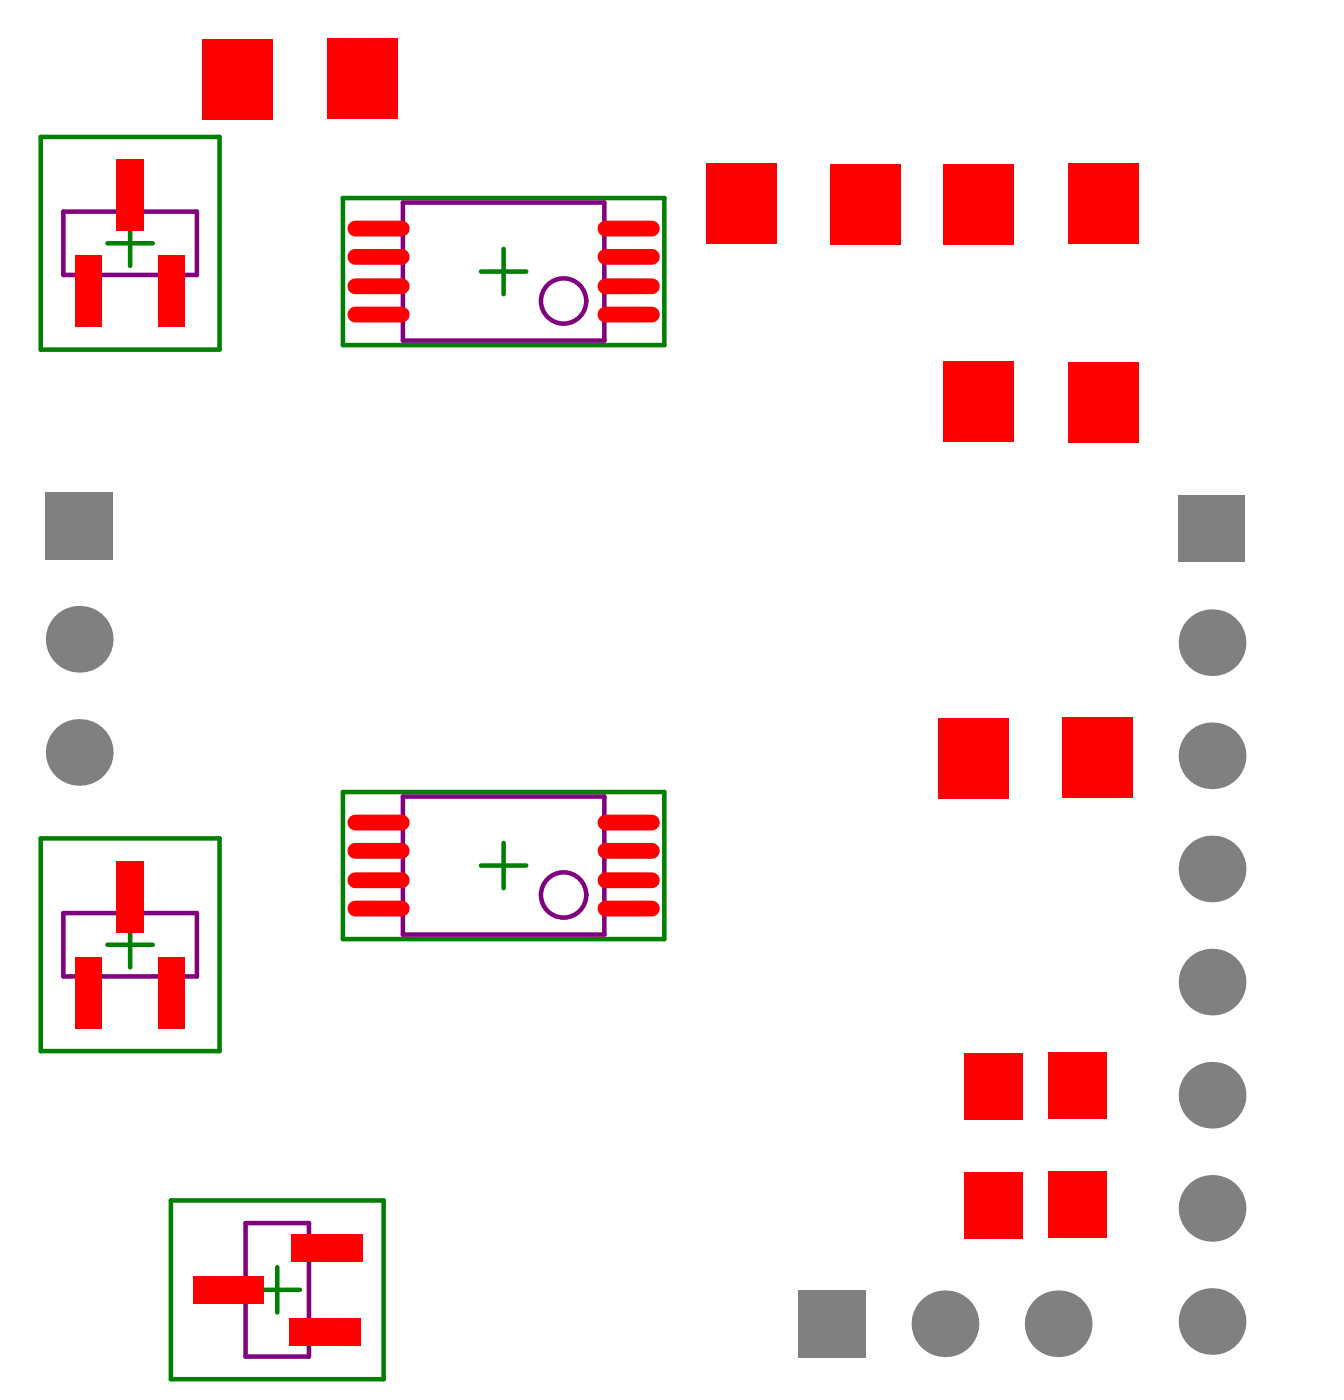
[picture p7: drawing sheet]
<svg xmlns="http://www.w3.org/2000/svg" width="50mm" height="52mm" viewBox="0 0 50 52" stroke-linecap="round" stroke-linejoin="round" font-family="sans-serif">
<g fill="none" stroke="#008000" stroke-width=".17">
<path d="M1.5 5.1h6.7v7.9h-6.7zM4 9.1h1.7M4.9 8.2v1.7M12.8 7.4h12v5.5h-12zM17.9 10.1h1.7M18.8 9.3v1.7M1.5 31.3h6.7v7.9h-6.7zM4 35.2h1.7M4.9 34.4v1.7M12.8 29.5h12v5.5h-12zM17.9 32.3h1.7M18.8 31.4v1.7"/>
<path d="M6.4 44.8h7.9v6.6h-7.9zM9.5 48.1h1.7M10.3 47.3v1.6"/>
</g>
<g fill="none" stroke="#800080" stroke-width=".17">
<path d="M2.4 7.9h4.9v2.4h-4.9zM15 7.6h7.5v5.1h-7.5zM2.4 34.1h4.9v2.3h-4.9zM15 29.7h7.5v5.2h-7.5zM9.2 45.6h2.3v5h-2.3z"/>
<circle cx="21" cy="11.2" r=".84"/>
<circle cx="21" cy="33.4" r=".84"/>
</g>
<g fill="#808080">
<path d="M1.7 18.4h2.5v2.5h-2.5z" fill-rule="evenodd"/>
<path d="M43.9 18.5h2.5v2.5h-2.5z" fill-rule="evenodd"/>
<path d="M29.7 48.1h2.6v2.5h-2.6z" fill-rule="evenodd"/>
</g>
<g fill="#808080">
<circle cx="45.2" cy="36.6" r="1.24"/>
<circle cx="3" cy="23.8" r="1.24"/>
<circle cx="3" cy="28.1" r="1.24"/>
<circle cx="35.2" cy="49.4" r="1.24"/>
<circle cx="39.4" cy="49.4" r="1.24"/>
<circle cx="45.2" cy="49.3" r="1.24"/>
<circle cx="45.2" cy="40.8" r="1.24"/>
<circle cx="45.2" cy="45.1" r="1.24"/>
<circle cx="45.2" cy="24" r="1.24"/>
<circle cx="45.2" cy="28.2" r="1.24"/>
<circle cx="45.2" cy="32.4" r="1.24"/>
</g>
<g fill="#f00">
<path d="M2.8 35.7h1v2.7h-1z" fill-rule="evenodd"/>
<path d="M2.8 9.5h1v2.7h-1z" fill-rule="evenodd"/>
<path d="M5.9 35.7h1v2.7h-1z" fill-rule="evenodd"/>
<path d="M5.9 9.5h1v2.7h-1z" fill-rule="evenodd"/>
<path d="M35.9 39.3h2.2v2.5h-2.2z" fill-rule="evenodd"/>
<path d="M35.9 43.7h2.2v2.5h-2.2z" fill-rule="evenodd"/>
<path d="M10.8 49.2h2.7v1h-2.7z" fill-rule="evenodd"/>
<path d="M10.8 46h2.7v1h-2.7z" fill-rule="evenodd"/>
</g>
<path d="M13.2 11.7h1.8M13.2 10.7h1.8M13.2 9.6h1.8M13.2 8.5h1.8M13.2 33.9h1.8M13.2 32.8h1.8M13.2 30.7h1.8" fill="none" stroke="#f00" stroke-width=".59"/>
<path d="M7.2 47.6h2.6v1h-2.6z" fill-rule="evenodd" fill="#f00"/>
<path d="M13.2 31.7h1.8" fill="none" stroke="#f00" stroke-width=".59"/>
<g fill="#f00">
<path d="M12.2 1.4h2.6v3h-2.6z" fill-rule="evenodd"/>
<path d="M39.1 39.2h2.2v2.5h-2.2z" fill-rule="evenodd"/>
<path d="M39.1 43.7h2.2v2.5h-2.2z" fill-rule="evenodd"/>
<path d="M39.6 26.8h2.6v2.9h-2.6z" fill-rule="evenodd"/>
<path d="M39.8 13.5h2.6v3h-2.6z" fill-rule="evenodd"/>
<path d="M4.3 6h1.1v2.6h-1.1z" fill-rule="evenodd"/>
<path d="M4.3 32.1h1.1v2.7h-1.1z" fill-rule="evenodd"/>
<path d="M26.3 6.1h2.6v3h-2.6z" fill-rule="evenodd"/>
<path d="M31 6.1h2.6v3h-2.6z" fill-rule="evenodd"/>
<path d="M39.8 6.1h2.6v3h-2.6z" fill-rule="evenodd"/>
</g>
<path d="M22.6 11.7h1.7M22.6 10.7h1.7M22.6 9.6h1.7M22.6 8.5h1.7M22.6 33.9h1.7M22.6 32.8h1.7M22.6 30.7h1.7" fill="none" stroke="#f00" stroke-width=".59"/>
<path d="M35 26.8h2.6v3h-2.6z" fill-rule="evenodd" fill="#f00"/>
<path d="M22.6 31.7h1.7" fill="none" stroke="#f00" stroke-width=".59"/>
<g fill="#f00">
<path d="M35.2 13.5h2.6v3h-2.6z" fill-rule="evenodd"/>
<path d="M7.6 1.5h2.6v3h-2.6z" fill-rule="evenodd"/>
<path d="M35.2 6.1h2.6v3h-2.6z" fill-rule="evenodd"/>
</g>
</svg>
